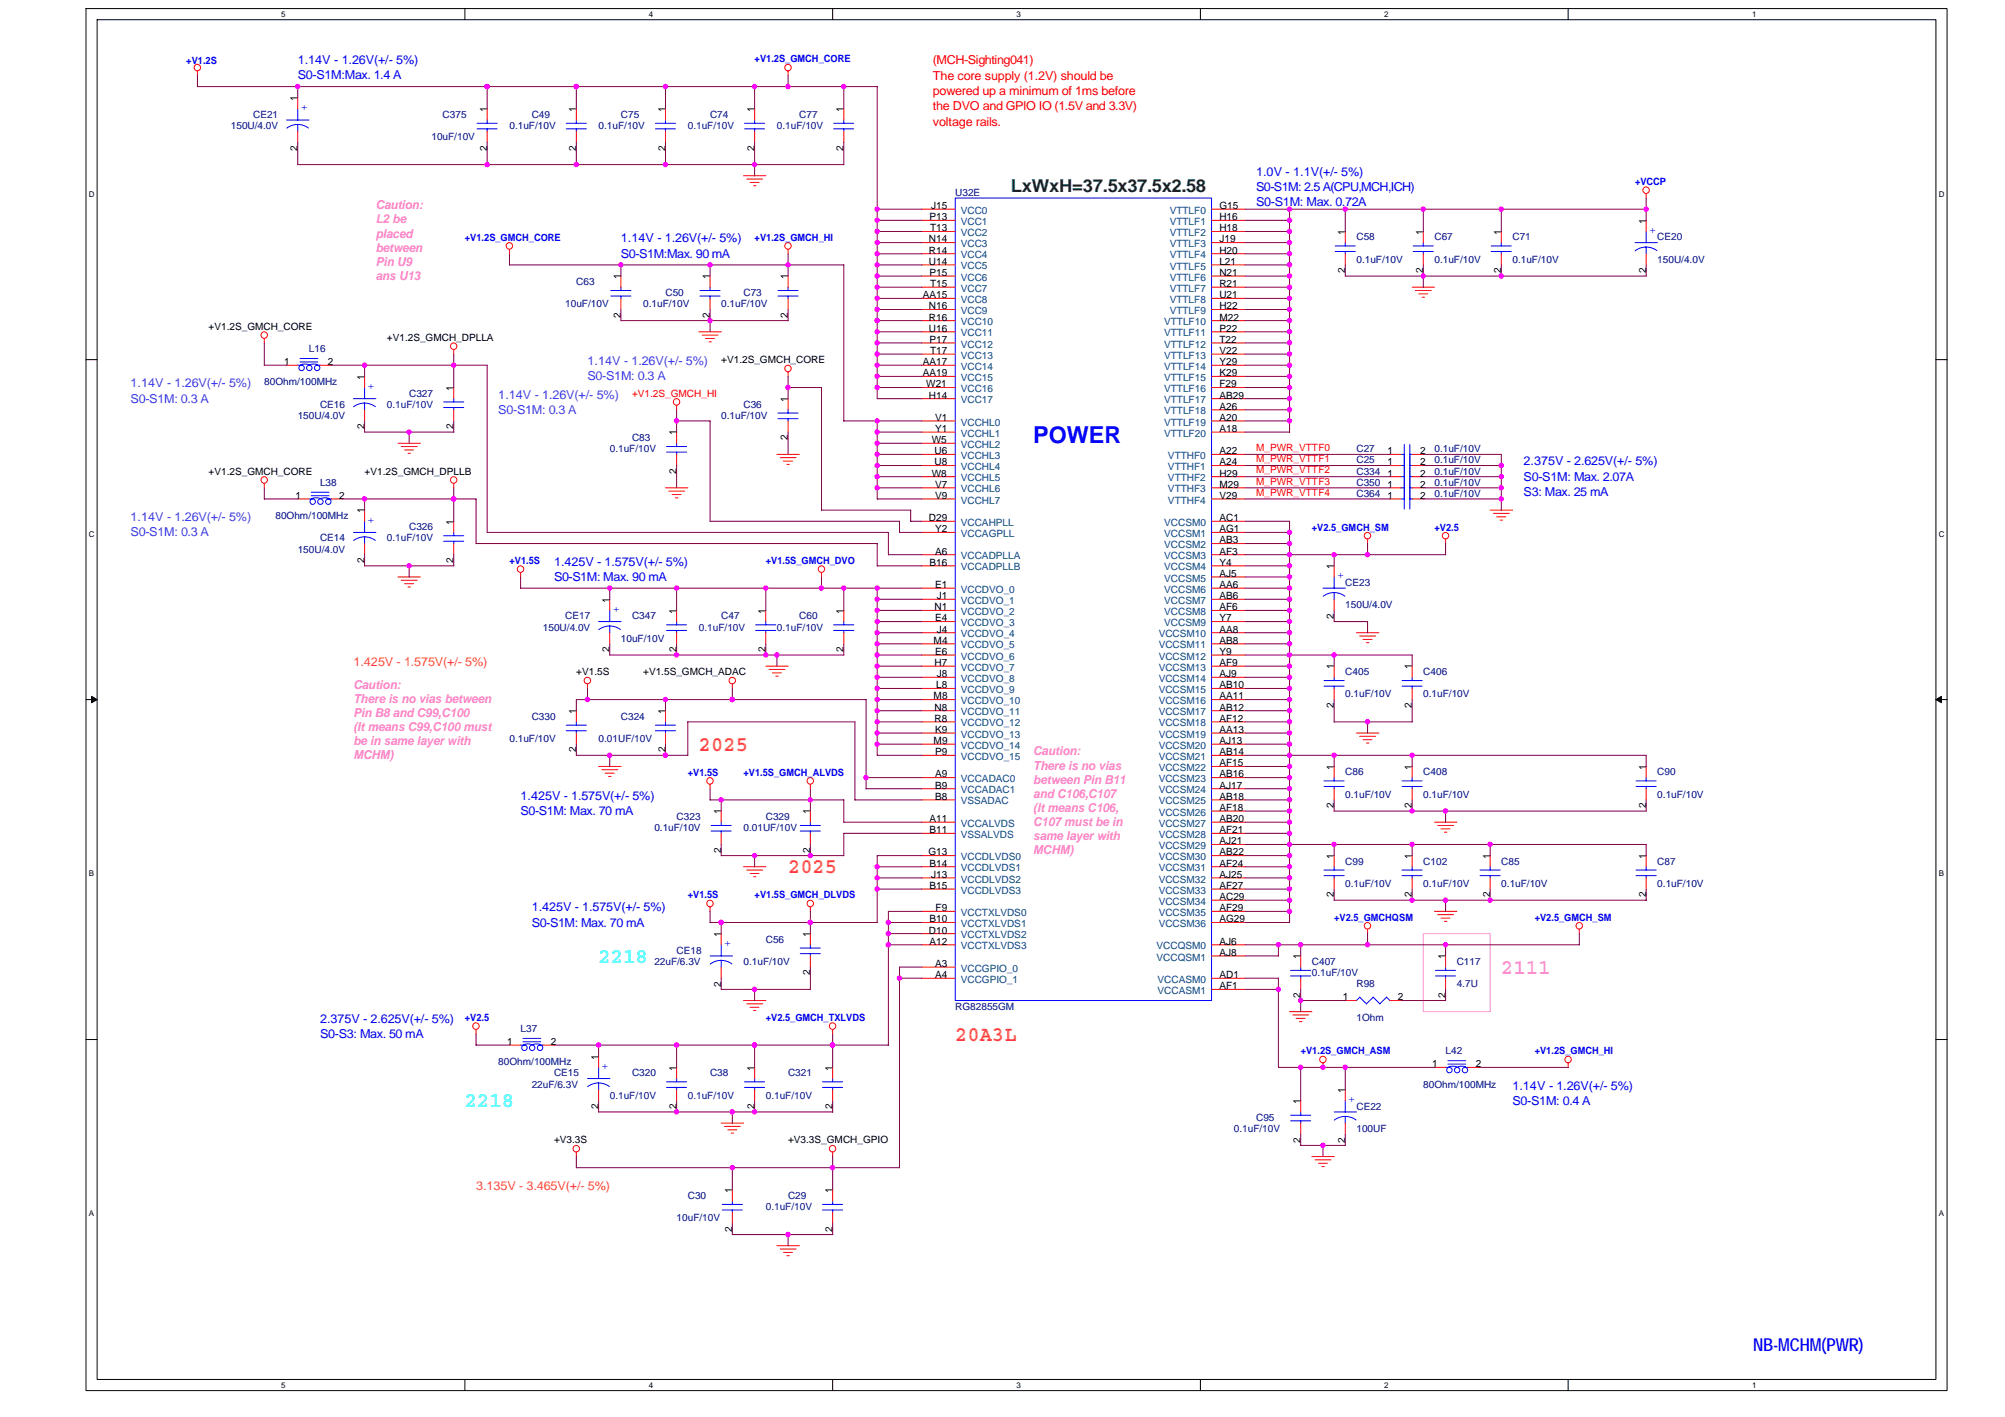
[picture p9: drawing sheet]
<svg xmlns="http://www.w3.org/2000/svg" width="297mm" height="210mm" viewBox="0 0 297 210" stroke-linecap="round" stroke-linejoin="round" font-family="sans-serif">
<defs><g id="words">
<text font-size="3.5" fill="#00f" x="153.1" y="65.6">POWER</text>
<g font-size="3.1" fill="#ff8000">
<text x="103.5" y="111.2">2025</text>
<text x="116.8" y="129.4">2025</text>
<text x="141.5" y="154.1">20A3L</text>
</g>
<g font-size="3.1" fill="#0ff">
<text x="88.7" y="142.6">2218</text>
<text x="68.9" y="164">2218</text>
</g>
<text font-size="3.1" fill="#ff80ff" x="222.4" y="144.2">2111</text>
<text font-size="2.6" fill="#008000" x="149.8" y="28.5">LxWxH=37.5x37.5x2.58</text>
<text font-size="2.6" fill="#00f" x="259.7" y="200.2">NB-MCHM(PWR)</text>
<g font-size="1.8" fill="#00f">
<text x="44.1" y="9.5">1.14V - 1.26V(+/- 5%)</text>
<text x="44.1" y="11.8">S0-S1M:Max. 1.4 A</text>
<text x="186.1" y="26">1.0V - 1.1V(+/- 5%)</text>
<text x="186.1" y="28.3">S0-S1M: 2.5 A(CPU,MCH,ICH)</text>
<text x="92" y="35.9">1.14V - 1.26V(+/- 5%)</text>
<text x="186.1" y="30.6">S0-S1M: Max. 0.72A</text>
<text x="92" y="38.2">S0-S1M:Max. 90 mA</text>
<text x="225.7" y="68.9">2.375V - 2.625V(+/- 5%)</text>
<text x="225.7" y="71.2">S0-S1M: Max. 2.07A</text>
<text x="225.7" y="73.5">S3: Max. 25 mA</text>
<text x="82.1" y="83.8">1.425V - 1.575V(+/- 5%)</text>
<text x="82.1" y="86.1">S0-S1M: Max. 90 mA</text>
<text x="77.1" y="118.5">1.425V - 1.575V(+/- 5%)</text>
<text x="77.1" y="120.7">S0-S1M: Max. 70 mA</text>
<text x="78.8" y="137.2">S0-S1M: Max. 70 mA</text>
<text x="78.8" y="135">1.425V - 1.575V(+/- 5%)</text>
<text x="47.4" y="151.5">2.375V - 2.625V(+/- 5%)</text>
<text x="47.4" y="153.8">S0-S3: Max. 50 mA</text>
<text x="224.1" y="161.4">1.14V - 1.26V(+/- 5%)</text>
<text x="224.1" y="163.7">S0-S1M: 0.4 A</text>
</g>
<g font-size="1.8" fill="#f00">
<text x="138.2" y="9.5">(MCH-Sighting041)</text>
<text x="138.2" y="11.8">The core supply (1.2V) should be</text>
<text x="138.2" y="14.1">powered up a minimum of 1ms before</text>
<text x="138.2" y="16.4">the DVO and GPIO IO (1.5V and 3.3V)</text>
<text x="138.2" y="18.6">voltage rails.</text>
</g>
<g font-size="1.8" fill="#ff80c0">
<text x="55.7" y="31">Caution:</text>
<text x="55.7" y="33.1">L2 be</text>
<text x="55.7" y="35.2">placed</text>
<text x="55.7" y="37.3">between</text>
<text x="55.7" y="39.4">Pin U9</text>
<text x="55.7" y="41.5">ans U13</text>
<text x="52.4" y="102">Caution:</text>
<text x="52.4" y="104.1">There is no vias between</text>
<text x="52.4" y="106.2">Pin B8 and C99,C100</text>
<text x="52.4" y="108.3">(It means C99,C100 must</text>
<text x="52.4" y="110.4">be in same layer with</text>
<text x="52.4" y="112.5">MCHM)</text>
<text x="153.1" y="111.9">Caution:</text>
<text x="153.1" y="114">There is no vias</text>
<text x="153.1" y="116.1">between Pin B11</text>
<text x="153.1" y="118.2">and C106,C107</text>
<text x="153.1" y="120.3">(It means C106,</text>
<text x="153.1" y="122.4">C107 must be in</text>
<text x="153.1" y="124.5">same layer with</text>
<text x="153.1" y="126.6">MCHM)</text>
</g>
<g font-size="1.8" fill="#8000ff">
<text x="19.3" y="57.4">1.14V - 1.26V(+/- 5%)</text>
<text x="19.3" y="59.6">S0-S1M: 0.3 A</text>
<text x="73.8" y="59">1.14V - 1.26V(+/- 5%)</text>
<text x="87" y="54.1">1.14V - 1.26V(+/- 5%)</text>
<text x="87" y="56.3">S0-S1M: 0.3 A</text>
<text x="73.8" y="61.3">S0-S1M: 0.3 A</text>
<text x="19.3" y="77.2">1.14V - 1.26V(+/- 5%)</text>
<text x="19.3" y="79.5">S0-S1M: 0.3 A</text>
</g>
<g font-size="1.8" fill="#ff8000">
<text x="52.4" y="98.7">1.425V - 1.575V(+/- 5%)</text>
<text x="70.5" y="176.3">3.135V - 3.465V(+/- 5%)</text>
</g>
<g font-size="1.5" fill="#00f">
<text x="27.6" y="9.4">+V1.2S</text>
<text x="111.8" y="9.2">+V1.2S_GMCH_CORE</text>
<text x="44.6" y="16.3">+</text>
<text x="242.2" y="27.4">+VCCP</text>
<text x="68.9" y="35.7">+V1.2S_GMCH_CORE</text>
<text x="111.8" y="35.7">+V1.2S_GMCH_HI</text>
<text x="244.4" y="34.5">+</text>
<text x="54.5" y="57.6">+</text>
<text x="54.5" y="77.4">+</text>
<text x="75.5" y="83.5">+V1.5S</text>
<text x="113.4" y="83.5">+V1.5S_GMCH_DVO</text>
<text x="194.3" y="78.6">+V2.5_GMCH_SM</text>
<text x="212.5" y="78.6">+V2.5</text>
<text x="198.1" y="85.7">+</text>
<text x="90.8" y="90.6">+</text>
<text x="101.9" y="114.9">+V1.5S</text>
<text x="110.1" y="114.9">+V1.5S_GMCH_ALVDS</text>
<text x="101.9" y="133.1">+V1.5S</text>
<text x="111.8" y="133.1">+V1.5S_GMCH_DLVDS</text>
<text x="197.7" y="136.4">+V2.5_GMCHQSM</text>
<text x="227.4" y="136.4">+V2.5_GMCH_SM</text>
<text x="107.3" y="140.2">+</text>
<text x="68.9" y="151.2">+V2.5</text>
<text x="113.4" y="151.2">+V2.5_GMCH_TXLVDS</text>
<text x="89.2" y="158.3">+</text>
<text x="192.7" y="156.2">+V1.2S_GMCH_ASM</text>
<text x="227.4" y="156.2">+V1.2S_GMCH_HI</text>
<text x="199.8" y="163.3">+</text>
</g>
<g font-size="1.5" fill="#000080">
<text x="37.5" y="17.5">CE21</text>
<text x="65.6" y="17.5">C375</text>
<text x="78.8" y="17.5">C49</text>
<text x="92" y="17.5">C75</text>
<text x="105.2" y="17.5">C74</text>
<text x="118.4" y="17.5">C77</text>
<text x="34.2" y="19.1">150U/4.0V</text>
<text x="63.9" y="20.8">10uF/10V</text>
<text x="75.5" y="19.1">0.1uF/10V</text>
<text x="88.7" y="19.1">0.1uF/10V</text>
<text x="101.9" y="19.1">0.1uF/10V</text>
<text x="115.1" y="19.1">0.1uF/10V</text>
<text x="141.5" y="29">U32E</text>
<text x="201" y="35.6">C58</text>
<text x="212.5" y="35.6">C67</text>
<text x="224.1" y="35.6">C71</text>
<text x="245.5" y="35.6">CE20</text>
<text x="201" y="38.9">0.1uF/10V</text>
<text x="212.5" y="38.9">0.1uF/10V</text>
<text x="224.1" y="38.9">0.1uF/10V</text>
<text x="245.5" y="38.9">150U/4.0V</text>
<text x="83.7" y="45.5">10uF/10V</text>
<text x="85.4" y="42.2">C63</text>
<text x="95.3" y="45.5">0.1uF/10V</text>
<text x="98.6" y="43.9">C50</text>
<text x="106.8" y="45.5">0.1uF/10V</text>
<text x="110.1" y="43.9">C73</text>
<text x="45.8" y="52.1">L16</text>
<text x="39.2" y="57.1">80Ohm/100MHz</text>
<text x="60.6" y="58.7">C327</text>
<text x="44.1" y="62">150U/4.0V</text>
<text x="47.4" y="60.4">CE16</text>
<text x="57.3" y="60.4">0.1uF/10V</text>
<text x="93.6" y="65.3">C83</text>
<text x="106.8" y="62">0.1uF/10V</text>
<text x="110.1" y="60.4">C36</text>
<text x="47.4" y="71.9">L38</text>
<text x="90.3" y="67">0.1uF/10V</text>
<text x="201" y="70.3">C334</text>
<text x="201" y="67">C27</text>
<text x="201" y="71.9">C350</text>
<text x="201" y="68.6">C25</text>
<text x="212.5" y="70.3">0.1uF/10V</text>
<text x="212.5" y="71.9">0.1uF/10V</text>
<text x="212.5" y="67">0.1uF/10V</text>
<text x="212.5" y="68.6">0.1uF/10V</text>
<text x="40.8" y="76.9">80Ohm/100MHz</text>
<text x="201" y="73.6">C364</text>
<text x="212.5" y="73.6">0.1uF/10V</text>
<text x="44.1" y="81.9">150U/4.0V</text>
<text x="47.4" y="80.2">CE14</text>
<text x="57.3" y="80.2">0.1uF/10V</text>
<text x="60.6" y="78.5">C326</text>
<text x="199.3" y="86.8">CE23</text>
<text x="80.4" y="93.4">150U/4.0V</text>
<text x="83.7" y="91.8">CE17</text>
<text x="92" y="95.1">10uF/10V</text>
<text x="93.6" y="91.8">C347</text>
<text x="103.5" y="93.4">0.1uF/10V</text>
<text x="106.8" y="91.8">C47</text>
<text x="115.1" y="93.4">0.1uF/10V</text>
<text x="118.4" y="91.8">C60</text>
<text x="199.3" y="90.1">150U/4.0V</text>
<text x="199.3" y="100">C405</text>
<text x="210.9" y="100">C406</text>
<text x="78.8" y="106.6">C330</text>
<text x="92" y="106.6">C324</text>
<text x="199.3" y="103.3">0.1uF/10V</text>
<text x="210.9" y="103.3">0.1uF/10V</text>
<text x="75.5" y="109.9">0.1uF/10V</text>
<text x="88.7" y="109.9">0.01UF/10V</text>
<text x="199.3" y="114.9">C86</text>
<text x="199.3" y="118.2">0.1uF/10V</text>
<text x="210.9" y="114.9">C408</text>
<text x="210.9" y="118.2">0.1uF/10V</text>
<text x="245.5" y="114.9">C90</text>
<text x="245.5" y="118.2">0.1uF/10V</text>
<text x="96.9" y="123.1">0.1uF/10V</text>
<text x="100.2" y="121.5">C323</text>
<text x="110.1" y="123.1">0.01UF/10V</text>
<text x="113.4" y="121.5">C329</text>
<text x="199.3" y="128.1">C99</text>
<text x="199.3" y="131.4">0.1uF/10V</text>
<text x="210.9" y="128.1">C102</text>
<text x="210.9" y="131.4">0.1uF/10V</text>
<text x="222.4" y="128.1">C85</text>
<text x="222.4" y="131.4">0.1uF/10V</text>
<text x="245.5" y="128.1">C87</text>
<text x="245.5" y="131.4">0.1uF/10V</text>
<text x="96.9" y="142.9">22uF/6.3V</text>
<text x="100.2" y="141.3">CE18</text>
<text x="110.1" y="142.9">0.1uF/10V</text>
<text x="113.4" y="139.6">C56</text>
<text x="194.3" y="142.9">C407</text>
<text x="215.8" y="142.9">C117</text>
<text x="141.5" y="149.5">RG82855GM</text>
<text x="194.3" y="144.6">0.1uF/10V</text>
<text x="201" y="146.2">R98</text>
<text x="215.8" y="146.2">4.7U</text>
<text x="77.1" y="152.8">L37</text>
<text x="201" y="151.2">1Ohm</text>
<text x="73.8" y="157.8">80Ohm/100MHz</text>
<text x="78.8" y="161.1">22uF/6.3V</text>
<text x="82.1" y="159.4">CE15</text>
<text x="93.6" y="159.4">C320</text>
<text x="105.2" y="159.4">C38</text>
<text x="116.8" y="159.4">C321</text>
<text x="210.9" y="161.1">80Ohm/100MHz</text>
<text x="214.2" y="156.1">L42</text>
<text x="90.3" y="162.8">0.1uF/10V</text>
<text x="101.9" y="162.8">0.1uF/10V</text>
<text x="113.4" y="162.8">0.1uF/10V</text>
<text x="182.8" y="167.7">0.1uF/10V</text>
<text x="186.1" y="166.1">C95</text>
<text x="201" y="164.4">CE22</text>
<text x="201" y="167.7">100UF</text>
<text x="101.9" y="177.6">C30</text>
<text x="113.4" y="179.3">0.1uF/10V</text>
<text x="116.8" y="177.6">C29</text>
<text x="100.2" y="180.9">10uF/10V</text>
</g>
<g font-size="1.5">
<text x="44.1" y="15" transform="rotate(-90 44.1 15)">1</text>
<text x="72.2" y="16.6" transform="rotate(-90 72.2 16.6)">1</text>
<text x="85.4" y="16.6" transform="rotate(-90 85.4 16.6)">1</text>
<text x="98.6" y="16.6" transform="rotate(-90 98.6 16.6)">1</text>
<text x="111.8" y="16.6" transform="rotate(-90 111.8 16.6)">1</text>
<text x="125" y="16.6" transform="rotate(-90 125 16.6)">1</text>
<text x="44.1" y="22.3" transform="rotate(-90 44.1 22.3)">2</text>
<text x="72.2" y="22.3" transform="rotate(-90 72.2 22.3)">2</text>
<text x="85.4" y="22.3" transform="rotate(-90 85.4 22.3)">2</text>
<text x="98.6" y="22.3" transform="rotate(-90 98.6 22.3)">2</text>
<text x="111.8" y="22.3" transform="rotate(-90 111.8 22.3)">2</text>
<text x="125" y="22.3" transform="rotate(-90 125 22.3)">2</text>
<text x="137.6" y="35.9">N14</text>
<text x="137.7" y="32.6">P13</text>
<text x="137.8" y="34.3">T13</text>
<text x="138" y="31">J15</text>
<text x="180.7" y="31">G15</text>
<text x="180.7" y="32.6">H16</text>
<text x="180.7" y="34.3">H18</text>
<text x="180.7" y="35.9">J19</text>
<text x="199.3" y="34.8" transform="rotate(-90 199.3 34.8)">1</text>
<text x="210.8" y="34.8" transform="rotate(-90 210.8 34.8)">1</text>
<text x="222.4" y="34.8" transform="rotate(-90 222.4 34.8)">1</text>
<text x="243.9" y="33.1" transform="rotate(-90 243.9 33.1)">1</text>
<text x="92" y="41.4" transform="rotate(-90 92 41.4)">1</text>
<text x="105.2" y="41.4" transform="rotate(-90 105.2 41.4)">1</text>
<text x="116.7" y="41.4" transform="rotate(-90 116.7 41.4)">1</text>
<text x="137.6" y="37.6">R14</text>
<text x="137.6" y="39.2">U14</text>
<text x="137.7" y="40.9">P15</text>
<text x="180.7" y="37.6">H20</text>
<text x="180.7" y="39.2">L21</text>
<text x="180.7" y="40.9">N21</text>
<text x="199.3" y="40.5" transform="rotate(-90 199.3 40.5)">2</text>
<text x="210.8" y="40.5" transform="rotate(-90 210.8 40.5)">2</text>
<text x="222.4" y="40.5" transform="rotate(-90 222.4 40.5)">2</text>
<text x="243.9" y="40.5" transform="rotate(-90 243.9 40.5)">2</text>
<text x="92" y="47.1" transform="rotate(-90 92 47.1)">2</text>
<text x="105.2" y="47.1" transform="rotate(-90 105.2 47.1)">2</text>
<text x="116.7" y="47.1" transform="rotate(-90 116.7 47.1)">2</text>
<text x="136.7" y="44.2">AA15</text>
<text x="137.6" y="45.8">N16</text>
<text x="137.6" y="47.5">R16</text>
<text x="137.8" y="42.5">T15</text>
<text x="180.7" y="42.5">R21</text>
<text x="180.7" y="44.2">U21</text>
<text x="180.7" y="45.8">H22</text>
<text x="180.7" y="47.5">M22</text>
<text x="30.9" y="48.8">+V1.2S_GMCH_CORE</text>
<text x="57.3" y="50.5">+V1.2S_GMCH_DPLLA</text>
<text x="106.8" y="53.8">+V1.2S_GMCH_CORE</text>
<text x="137.6" y="49.1">U16</text>
<text x="137.7" y="50.8">P17</text>
<text x="137.8" y="52.4">T17</text>
<text x="180.7" y="49.1">P22</text>
<text x="180.7" y="50.8">T22</text>
<text x="180.7" y="52.4">V22</text>
<text x="42.1" y="54.1">1</text>
<text x="48.6" y="54.1">2</text>
<text x="54" y="56.2" transform="rotate(-90 54 56.2)">1</text>
<text x="67.2" y="57.9" transform="rotate(-90 67.2 57.9)">1</text>
<text x="116.7" y="59.5" transform="rotate(-90 116.7 59.5)">1</text>
<text x="136.7" y="54.1">AA17</text>
<text x="136.7" y="55.7">AA19</text>
<text x="137.2" y="57.4">W21</text>
<text x="137.6" y="59">H14</text>
<text x="180.7" y="54.1">Y29</text>
<text x="180.7" y="55.7">K29</text>
<text x="180.7" y="57.4">F29</text>
<text x="180.7" y="59">AB29</text>
<text x="54" y="63.6" transform="rotate(-90 54 63.6)">2</text>
<text x="67.2" y="63.6" transform="rotate(-90 67.2 63.6)">2</text>
<text x="100.2" y="64.5" transform="rotate(-90 100.2 64.5)">1</text>
<text x="116.7" y="65.2" transform="rotate(-90 116.7 65.2)">2</text>
<text x="138" y="65.6">W5</text>
<text x="138.5" y="62.3">V1</text>
<text x="138.5" y="64">Y1</text>
<text x="180.7" y="60.7">A26</text>
<text x="180.7" y="62.3">A20</text>
<text x="180.7" y="64">A18</text>
<text x="30.9" y="70.3">+V1.2S_GMCH_CORE</text>
<text x="54" y="70.3">+V1.2S_GMCH_DPLLB</text>
<text x="100.2" y="70.2" transform="rotate(-90 100.2 70.2)">2</text>
<text x="138" y="70.6">W8</text>
<text x="138.4" y="67.3">U6</text>
<text x="138.4" y="68.9">U8</text>
<text x="180.7" y="67.3">A22</text>
<text x="180.7" y="68.9">A24</text>
<text x="180.7" y="70.6">H29</text>
<text x="205.6" y="70.6">1</text>
<text x="205.6" y="67.3">1</text>
<text x="205.6" y="68.9">1</text>
<text x="210.4" y="70.6">2</text>
<text x="210.4" y="67.3">2</text>
<text x="210.4" y="68.9">2</text>
<text x="43.8" y="73.9">1</text>
<text x="50.2" y="73.9">2</text>
<text x="54" y="76.1" transform="rotate(-90 54 76.1)">1</text>
<text x="67.2" y="77.7" transform="rotate(-90 67.2 77.7)">1</text>
<text x="137.6" y="77.2">D29</text>
<text x="138.5" y="72.2">V7</text>
<text x="138.5" y="73.9">V9</text>
<text x="180.7" y="72.2">M29</text>
<text x="180.7" y="73.9">V29</text>
<text x="180.7" y="77.2">AC1</text>
<text x="205.6" y="73.9">1</text>
<text x="205.6" y="72.2">1</text>
<text x="210.4" y="73.9">2</text>
<text x="210.4" y="72.2">2</text>
<text x="54" y="83.4" transform="rotate(-90 54 83.4)">2</text>
<text x="67.2" y="83.4" transform="rotate(-90 67.2 83.4)">2</text>
<text x="137.7" y="83.8">B16</text>
<text x="138.5" y="78.8">Y2</text>
<text x="138.5" y="82.1">A6</text>
<text x="180.7" y="78.8">AG1</text>
<text x="180.7" y="80.5">AB3</text>
<text x="180.7" y="82.1">AF3</text>
<text x="180.7" y="83.8">Y4</text>
<text x="90.3" y="89.3" transform="rotate(-90 90.3 89.3)">1</text>
<text x="138.5" y="87.1">E1</text>
<text x="138.8" y="88.8">J1</text>
<text x="180.7" y="85.4">AJ5</text>
<text x="180.7" y="87.1">AA6</text>
<text x="180.7" y="88.8">AB6</text>
<text x="197.6" y="84.3" transform="rotate(-90 197.6 84.3)">1</text>
<text x="100.2" y="90.9" transform="rotate(-90 100.2 90.9)">1</text>
<text x="113.4" y="90.9" transform="rotate(-90 113.4 90.9)">1</text>
<text x="125" y="90.9" transform="rotate(-90 125 90.9)">1</text>
<text x="138.3" y="95.4">M4</text>
<text x="138.4" y="90.4">N1</text>
<text x="138.5" y="92.1">E4</text>
<text x="138.8" y="93.7">J4</text>
<text x="180.7" y="90.4">AF6</text>
<text x="180.7" y="92.1">Y7</text>
<text x="180.7" y="93.7">AA8</text>
<text x="180.7" y="95.4">AB8</text>
<text x="197.6" y="91.7" transform="rotate(-90 197.6 91.7)">2</text>
<text x="85.4" y="100">+V1.5S</text>
<text x="90.3" y="96.6" transform="rotate(-90 90.3 96.6)">2</text>
<text x="95.3" y="100">+V1.5S_GMCH_ADAC</text>
<text x="100.2" y="96.6" transform="rotate(-90 100.2 96.6)">2</text>
<text x="113.4" y="96.6" transform="rotate(-90 113.4 96.6)">2</text>
<text x="125" y="96.6" transform="rotate(-90 125 96.6)">2</text>
<text x="138.4" y="98.7">H7</text>
<text x="138.5" y="97">E6</text>
<text x="138.7" y="102">L8</text>
<text x="138.8" y="100.3">J8</text>
<text x="180.7" y="97">Y9</text>
<text x="180.7" y="98.7">AF9</text>
<text x="180.7" y="100.3">AJ9</text>
<text x="180.7" y="102">AB10</text>
<text x="197.6" y="99.2" transform="rotate(-90 197.6 99.2)">1</text>
<text x="209.2" y="99.2" transform="rotate(-90 209.2 99.2)">1</text>
<text x="85.4" y="105.8" transform="rotate(-90 85.4 105.8)">1</text>
<text x="98.6" y="105.8" transform="rotate(-90 98.6 105.8)">1</text>
<text x="138.3" y="103.6">M8</text>
<text x="138.4" y="105.3">N8</text>
<text x="138.4" y="106.9">R8</text>
<text x="180.7" y="103.6">AA11</text>
<text x="180.7" y="105.3">AB12</text>
<text x="180.7" y="106.9">AF12</text>
<text x="197.6" y="104.9" transform="rotate(-90 197.6 104.9)">2</text>
<text x="209.2" y="104.9" transform="rotate(-90 209.2 104.9)">2</text>
<text x="85.4" y="111.5" transform="rotate(-90 85.4 111.5)">2</text>
<text x="98.6" y="111.5" transform="rotate(-90 98.6 111.5)">2</text>
<text x="138.3" y="110.2">M9</text>
<text x="138.5" y="108.6">K9</text>
<text x="138.5" y="111.9">P9</text>
<text x="180.7" y="108.6">AA13</text>
<text x="180.7" y="110.2">AJ13</text>
<text x="180.7" y="111.9">AB14</text>
<text x="180.7" y="113.5">AF15</text>
<text x="138.5" y="115.2">A9</text>
<text x="138.5" y="116.8">B9</text>
<text x="138.5" y="118.5">B8</text>
<text x="180.7" y="115.2">AB16</text>
<text x="180.7" y="116.8">AJ17</text>
<text x="180.7" y="118.5">AB18</text>
<text x="197.6" y="119.7" transform="rotate(-90 197.6 119.7)">2</text>
<text x="197.6" y="114" transform="rotate(-90 197.6 114)">1</text>
<text x="209.2" y="119.7" transform="rotate(-90 209.2 119.7)">2</text>
<text x="209.2" y="114" transform="rotate(-90 209.2 114)">1</text>
<text x="243.9" y="119.7" transform="rotate(-90 243.9 119.7)">2</text>
<text x="243.9" y="114" transform="rotate(-90 243.9 114)">1</text>
<text x="106.8" y="120.6" transform="rotate(-90 106.8 120.6)">1</text>
<text x="120" y="120.6" transform="rotate(-90 120 120.6)">1</text>
<text x="137.7" y="121.8">A11</text>
<text x="137.7" y="123.4">B11</text>
<text x="180.7" y="120.1">AF18</text>
<text x="180.7" y="121.8">AB20</text>
<text x="180.7" y="123.4">AF21</text>
<text x="180.7" y="125.1">AJ21</text>
<text x="106.8" y="126.3" transform="rotate(-90 106.8 126.3)">2</text>
<text x="120" y="126.3" transform="rotate(-90 120 126.3)">2</text>
<text x="137.6" y="126.7">G13</text>
<text x="137.7" y="128.4">B14</text>
<text x="137.7" y="131.7">B15</text>
<text x="138" y="130">J13</text>
<text x="180.7" y="126.7">AB22</text>
<text x="180.7" y="128.4">AF24</text>
<text x="180.7" y="130">AJ25</text>
<text x="180.7" y="131.7">AF27</text>
<text x="197.6" y="127.2" transform="rotate(-90 197.6 127.2)">1</text>
<text x="209.2" y="127.2" transform="rotate(-90 209.2 127.2)">1</text>
<text x="220.7" y="127.2" transform="rotate(-90 220.7 127.2)">1</text>
<text x="243.9" y="127.2" transform="rotate(-90 243.9 127.2)">1</text>
<text x="137.7" y="136.6">B10</text>
<text x="138.6" y="135">F9</text>
<text x="180.7" y="133.3">AC29</text>
<text x="180.7" y="135">AF29</text>
<text x="180.7" y="136.6">AG29</text>
<text x="197.6" y="132.9" transform="rotate(-90 197.6 132.9)">2</text>
<text x="209.2" y="132.9" transform="rotate(-90 209.2 132.9)">2</text>
<text x="220.7" y="132.9" transform="rotate(-90 220.7 132.9)">2</text>
<text x="243.9" y="132.9" transform="rotate(-90 243.9 132.9)">2</text>
<text x="106.8" y="138.8" transform="rotate(-90 106.8 138.8)">1</text>
<text x="120" y="138.8" transform="rotate(-90 120 138.8)">1</text>
<text x="137.6" y="138.3">D10</text>
<text x="137.7" y="139.9">A12</text>
<text x="138.5" y="143.2">A3</text>
<text x="180.7" y="139.9">AJ6</text>
<text x="180.7" y="141.6">AJ8</text>
<text x="192.7" y="142.1" transform="rotate(-90 192.7 142.1)">1</text>
<text x="214.1" y="142.1" transform="rotate(-90 214.1 142.1)">1</text>
<text x="106.8" y="146.1" transform="rotate(-90 106.8 146.1)">2</text>
<text x="120" y="144.5" transform="rotate(-90 120 144.5)">2</text>
<text x="138.5" y="144.9">A4</text>
<text x="180.7" y="144.9">AD1</text>
<text x="180.7" y="146.5">AF1</text>
<text x="192.7" y="147.8" transform="rotate(-90 192.7 147.8)">2</text>
<text x="199" y="148.2">1</text>
<text x="207.1" y="148.2">2</text>
<text x="214.1" y="147.8" transform="rotate(-90 214.1 147.8)">2</text>
<text x="75.1" y="154.8">1</text>
<text x="81.6" y="154.8">2</text>
<text x="88.7" y="157" transform="rotate(-90 88.7 157)">1</text>
<text x="100.2" y="158.6" transform="rotate(-90 100.2 158.6)">1</text>
<text x="111.8" y="158.6" transform="rotate(-90 111.8 158.6)">1</text>
<text x="123.3" y="158.6" transform="rotate(-90 123.3 158.6)">1</text>
<text x="199.3" y="161.9" transform="rotate(-90 199.3 161.9)">1</text>
<text x="212.2" y="158.1">1</text>
<text x="218.6" y="158.1">2</text>
<text x="88.7" y="164.3" transform="rotate(-90 88.7 164.3)">2</text>
<text x="100.2" y="164.3" transform="rotate(-90 100.2 164.3)">2</text>
<text x="111.8" y="164.3" transform="rotate(-90 111.8 164.3)">2</text>
<text x="123.3" y="164.3" transform="rotate(-90 123.3 164.3)">2</text>
<text x="192.7" y="163.6" transform="rotate(-90 192.7 163.6)">1</text>
<text x="82.1" y="169.4">+V3.3S</text>
<text x="116.8" y="169.4">+V3.3S_GMCH_GPIO</text>
<text x="192.7" y="169.2" transform="rotate(-90 192.7 169.2)">2</text>
<text x="199.3" y="169.2" transform="rotate(-90 199.3 169.2)">2</text>
<text x="108.5" y="176.8" transform="rotate(-90 108.5 176.8)">1</text>
<text x="123.3" y="176.8" transform="rotate(-90 123.3 176.8)">1</text>
<text x="108.5" y="182.5" transform="rotate(-90 108.5 182.5)">2</text>
<text x="123.3" y="182.5" transform="rotate(-90 123.3 182.5)">2</text>
</g>
<g font-size="1.5" fill="#004080">
<text x="142.3" y="31.7">VCC0</text>
<text x="142.3" y="33.3">VCC1</text>
<text x="142.3" y="35">VCC2</text>
<text x="173.3" y="31.7">VTTLF0</text>
<text x="173.3" y="33.3">VTTLF1</text>
<text x="173.3" y="35">VTTLF2</text>
<text x="142.3" y="36.6">VCC3</text>
<text x="142.3" y="38.3">VCC4</text>
<text x="142.3" y="39.9">VCC5</text>
<text x="142.3" y="41.6">VCC6</text>
<text x="173.3" y="36.6">VTTLF3</text>
<text x="173.3" y="38.3">VTTLF4</text>
<text x="173.3" y="39.9">VTTLF5</text>
<text x="173.3" y="41.6">VTTLF6</text>
<text x="142.3" y="43.2">VCC7</text>
<text x="142.3" y="44.9">VCC8</text>
<text x="142.3" y="46.5">VCC9</text>
<text x="173.3" y="43.2">VTTLF7</text>
<text x="173.3" y="44.9">VTTLF8</text>
<text x="173.3" y="46.5">VTTLF9</text>
<text x="142.3" y="48.2">VCC10</text>
<text x="142.3" y="49.8">VCC11</text>
<text x="142.3" y="51.5">VCC12</text>
<text x="142.3" y="53.1">VCC13</text>
<text x="172.5" y="48.2">VTTLF10</text>
<text x="172.5" y="49.8">VTTLF11</text>
<text x="172.5" y="51.5">VTTLF12</text>
<text x="172.5" y="53.1">VTTLF13</text>
<text x="142.3" y="54.8">VCC14</text>
<text x="142.3" y="56.4">VCC15</text>
<text x="142.3" y="58.1">VCC16</text>
<text x="142.3" y="59.7">VCC17</text>
<text x="172.5" y="54.8">VTTLF14</text>
<text x="172.5" y="56.4">VTTLF15</text>
<text x="172.5" y="58.1">VTTLF16</text>
<text x="172.5" y="59.7">VTTLF17</text>
<text x="142.3" y="63">VCCHL0</text>
<text x="142.3" y="64.7">VCCHL1</text>
<text x="172.5" y="61.4">VTTLF18</text>
<text x="172.5" y="63">VTTLF19</text>
<text x="172.5" y="64.7">VTTLF20</text>
<text x="142.3" y="66.3">VCCHL2</text>
<text x="142.3" y="68">VCCHL3</text>
<text x="142.3" y="69.6">VCCHL4</text>
<text x="142.3" y="71.3">VCCHL5</text>
<text x="173" y="68">VTTHF0</text>
<text x="173" y="69.6">VTTHF1</text>
<text x="173" y="71.3">VTTHF2</text>
<text x="142.3" y="72.9">VCCHL6</text>
<text x="142.3" y="74.6">VCCHL7</text>
<text x="142.3" y="77.9">VCCAHPLL</text>
<text x="172.5" y="77.9">VCCSM0</text>
<text x="173" y="72.9">VTTHF3</text>
<text x="173" y="74.6">VTTHF4</text>
<text x="142.3" y="79.5">VCCAGPLL</text>
<text x="142.3" y="82.8">VCCADPLLA</text>
<text x="172.5" y="79.5">VCCSM1</text>
<text x="172.5" y="81.2">VCCSM2</text>
<text x="172.5" y="82.8">VCCSM3</text>
<text x="142.3" y="84.5">VCCADPLLB</text>
<text x="142.3" y="87.8">VCCDVO_0</text>
<text x="142.3" y="89.5">VCCDVO_1</text>
<text x="172.5" y="84.5">VCCSM4</text>
<text x="172.5" y="86.2">VCCSM5</text>
<text x="172.5" y="87.8">VCCSM6</text>
<text x="172.5" y="89.5">VCCSM7</text>
<text x="142.3" y="91.1">VCCDVO_2</text>
<text x="142.3" y="92.8">VCCDVO_3</text>
<text x="142.3" y="94.4">VCCDVO_4</text>
<text x="171.7" y="94.4">VCCSM10</text>
<text x="172.5" y="91.1">VCCSM8</text>
<text x="172.5" y="92.8">VCCSM9</text>
<text x="142.3" y="96.1">VCCDVO_5</text>
<text x="142.3" y="97.7">VCCDVO_6</text>
<text x="142.3" y="99.4">VCCDVO_7</text>
<text x="142.3" y="101">VCCDVO_8</text>
<text x="171.7" y="96.1">VCCSM11</text>
<text x="171.7" y="97.7">VCCSM12</text>
<text x="171.7" y="99.4">VCCSM13</text>
<text x="171.7" y="101">VCCSM14</text>
<text x="142.3" y="102.7">VCCDVO_9</text>
<text x="142.3" y="104.3">VCCDVO_10</text>
<text x="142.3" y="106">VCCDVO_11</text>
<text x="142.3" y="107.6">VCCDVO_12</text>
<text x="171.7" y="102.7">VCCSM15</text>
<text x="171.7" y="104.3">VCCSM16</text>
<text x="171.7" y="106">VCCSM17</text>
<text x="171.7" y="107.6">VCCSM18</text>
<text x="142.3" y="109.3">VCCDVO_13</text>
<text x="142.3" y="110.9">VCCDVO_14</text>
<text x="142.3" y="112.6">VCCDVO_15</text>
<text x="171.7" y="109.3">VCCSM19</text>
<text x="171.7" y="110.9">VCCSM20</text>
<text x="171.7" y="112.6">VCCSM21</text>
<text x="142.3" y="115.9">VCCADAC0</text>
<text x="142.3" y="117.5">VCCADAC1</text>
<text x="142.3" y="119.2">VSSADAC</text>
<text x="171.7" y="114.2">VCCSM22</text>
<text x="171.7" y="115.9">VCCSM23</text>
<text x="171.7" y="117.5">VCCSM24</text>
<text x="171.7" y="119.2">VCCSM25</text>
<text x="142.3" y="122.5">VCCALVDS</text>
<text x="142.3" y="124.1">VSSALVDS</text>
<text x="171.7" y="120.8">VCCSM26</text>
<text x="171.7" y="122.5">VCCSM27</text>
<text x="171.7" y="124.1">VCCSM28</text>
<text x="171.7" y="125.8">VCCSM29</text>
<text x="142.3" y="127.4">VCCDLVDS0</text>
<text x="142.3" y="129.1">VCCDLVDS1</text>
<text x="142.3" y="130.7">VCCDLVDS2</text>
<text x="171.7" y="127.4">VCCSM30</text>
<text x="171.7" y="129.1">VCCSM31</text>
<text x="171.7" y="130.7">VCCSM32</text>
<text x="142.3" y="132.4">VCCDLVDS3</text>
<text x="142.3" y="135.7">VCCTXLVDS0</text>
<text x="142.3" y="137.3">VCCTXLVDS1</text>
<text x="171.7" y="132.4">VCCSM33</text>
<text x="171.7" y="134">VCCSM34</text>
<text x="171.7" y="135.7">VCCSM35</text>
<text x="171.7" y="137.3">VCCSM36</text>
<text x="142.3" y="139">VCCTXLVDS2</text>
<text x="142.3" y="140.6">VCCTXLVDS3</text>
<text x="142.3" y="143.9">VCCGPIO_0</text>
<text x="171.3" y="140.6">VCCQSM0</text>
<text x="171.3" y="142.3">VCCQSM1</text>
<text x="142.3" y="145.6">VCCGPIO_1</text>
<text x="171.5" y="145.6">VCCASM0</text>
<text x="171.5" y="147.2">VCCASM1</text>
</g>
<g font-size="1.5" fill="#f00">
<text x="93.6" y="58.7">+V1.2S_GMCH_HI</text>
<text x="186.1" y="68.5">M_PWR_VTTF1</text>
<text x="186.1" y="70.1">M_PWR_VTTF2</text>
<text x="186.1" y="71.8">M_PWR_VTTF3</text>
<text x="186.1" y="66.8">M_PWR_VTTF0</text>
<text x="186.1" y="73.4">M_PWR_VTTF4</text>
</g>
<g font-size="1.2">
<text x="41.6" y="2.5">5</text>
<text x="96.1" y="2.5">4</text>
<text x="150.6" y="2.5">3</text>
<text x="205.1" y="2.5">2</text>
<text x="259.6" y="2.5">1</text>
<text x="13.2" y="29.1">D</text>
<text x="287.2" y="29.1">D</text>
<text x="13.2" y="79.5">C</text>
<text x="287.2" y="79.5">C</text>
<text x="13.2" y="129.8">B</text>
<text x="287.2" y="129.8">B</text>
<text x="13.2" y="180.2">A</text>
<text x="287.2" y="180.2">A</text>
<text x="41.6" y="205.5">5</text>
<text x="96.1" y="205.5">4</text>
<text x="150.6" y="205.5">3</text>
<text x="205.1" y="205.5">2</text>
<text x="259.6" y="205.5">1</text>
</g>
</g></defs>
<path d="M12.7 1.3h275.8v204.7h-275.8zM14.4 2.9h272.4v201.4h-272.4z" fill="none" stroke="#000" stroke-width=".15"/>
<g fill="#fff">
<path d="M41.6 1.4h.7v1.3h-.7z"/>
<path d="M41.6 204.5h.7v1.3h-.7z"/>
</g>
<path d="M68.9 1.3v1.6M68.9 204.3v1.7" fill="none" stroke="#000" stroke-width=".15"/>
<g fill="#fff">
<path d="M96.1 1.4h.6v1.3h-.6z"/>
<path d="M96.1 204.5h.6v1.3h-.6z"/>
</g>
<path d="M123.4 1.3v1.6M123.4 204.3v1.7" fill="none" stroke="#000" stroke-width=".15"/>
<g fill="#fff">
<path d="M150.6 1.4h.6v1.3h-.6z"/>
<path d="M150.6 204.5h.6v1.3h-.6z"/>
</g>
<path d="M177.8 1.3v1.6M177.8 204.3v1.7" fill="none" stroke="#000" stroke-width=".15"/>
<g fill="#fff">
<path d="M205.1 1.4h.6v1.3h-.6z"/>
<path d="M205.1 204.5h.6v1.3h-.6z"/>
</g>
<path d="M232.3 1.3v1.6M232.3 204.3v1.7" fill="none" stroke="#000" stroke-width=".15"/>
<g fill="#fff">
<path d="M259.6 1.4h.6v1.3h-.6z"/>
<path d="M259.6 204.5h.6v1.3h-.6z"/>
<path d="M13.2 28.1h.8v1.3h-.8z"/>
<path d="M287.2 28.1h.9v1.3h-.9z"/>
<path d="M13.2 78.4h.8v1.3h-.8z"/>
<path d="M287.2 78.4h.9v1.3h-.9z"/>
</g>
<path d="M12.7 53.3h1.7M286.8 53.3h1.7" fill="none" stroke="#000" stroke-width=".15"/>
<g fill="#fff">
<path d="M13.2 128.8h.7v1.3h-.7z"/>
<path d="M287.2 128.8h.8v1.3h-.8z"/>
</g>
<path d="M12.7 103.6h1.7M286.8 103.6h1.7" fill="none" stroke="#000" stroke-width=".15"/>
<path d="M13.6 103.1l.8 .5-.8 .5zM286.8 103.6l.8-.5v1z" fill="#000" stroke="#000" stroke-width=".15"/>
<g fill="#fff">
<path d="M13.2 179.2h.7v1.2h-.7z"/>
<path d="M287.2 179.2h.8v1.2h-.8z"/>
</g>
<path d="M12.7 154h1.7M286.8 154h1.7" fill="none" stroke="#000" stroke-width=".15"/>
<path d="M210.9 138.3h9.9v11.6h-9.9z" fill="none" stroke="#ff80ff" stroke-width=".15"/>
<g fill="none" stroke="#f00" stroke-width=".15">
<path d="M29.2 10.5v.7M44.1 14.5v1.6M44.1 19.4v1.7M72.2 16.1v1.7M72.2 19.4v1.7M85.4 16.1v1.7M85.4 19.4v1.7M98.6 16.1v1.7M98.6 19.4v1.7M111.8 16.1v1.7M111.8 19.4v1.7M116.8 10.5v.7"/>
<path d="M125 16.1v1.7M125 19.4v1.7M75.5 36.9v.7M110.1 26h3.4M110.6 26.5h2.4M111.1 27h1.4M111.6 27.5h.4M116.8 36.9v.7M136.6 31h4.9M136.6 32.6h4.9M136.6 34.3h4.9M136.6 35.9h4.9"/>
<path d="M136.6 37.6h4.9M136.6 39.2h4.9M179.5 31h4.9M179.5 32.6h4.9M179.5 34.3h4.9M179.5 35.9h4.9M179.5 37.6h4.9M179.5 39.2h4.9M199.3 34.3v1.6M199.3 37.6v1.6M210.9 34.3v1.6M210.9 37.6v1.6"/>
<path d="M222.4 34.3v1.6M222.4 37.6v1.6M243.9 28.7v.7M243.9 32.6v1.7M243.9 37.6v1.6M39.2 50.1v.7M42.5 54.1h1.6M47.4 54.1h1.7M54 55.8v1.6M67.2 51.8v.7M67.2 57.4v1.7M92 40.9v1.6"/>
<path d="M92 44.2v1.6M103.5 49.1h3.4M104 49.6h2.4M104.5 50.1h1.4M105 50.6h.4M105.2 40.9v1.6M105.2 44.2v1.6M116.8 40.9v1.6M116.8 44.2v1.6M116.8 55.1v.7M116.8 59.1v1.6M136.6 42.5h4.9"/>
<path d="M136.6 49.1h4.9M136.6 40.9h4.9M136.6 44.2h4.9M136.6 45.8h4.9M136.6 47.5h4.9M136.6 50.8h4.9M136.6 52.5h4.9M136.6 54.1h4.9M136.6 55.8h4.9M136.6 57.4h4.9M136.6 59.1h4.9M179.5 42.5h4.9"/>
<path d="M179.5 49.1h4.9M179.5 40.9h4.9M179.5 44.2h4.9M179.5 45.8h4.9M179.5 47.5h4.9M179.5 50.8h4.9M179.5 52.5h4.9M179.5 54.1h4.9M179.5 55.8h4.9M179.5 57.4h4.9M179.5 59.1h4.9M209.2 42.5h3.3"/>
<path d="M209.7 43h2.3M210.2 43.5h1.3M210.7 44h.3M39.2 71.6v.7M44.1 73.9h1.7M49.1 73.9h1.6M54 60.7v1.7M54 75.6v1.6M59 65.7h3.3M59.5 66.1h2.3M59.9 66.7h1.4M60.4 67.1h.4"/>
<path d="M67.2 60.7v1.7M67.2 71.6v.7M67.2 77.2v1.7M98.6 72.3h3.3M99.1 72.7h2.3M99.6 73.3h1.3M100.1 73.7h.3M100.2 60v.7M100.2 64v1.7M100.2 67.3v1.7M115.1 67.3h3.3M115.6 67.8h2.3"/>
<path d="M116.1 68.3h1.3M116.6 68.8h.3M116.8 62.4v1.6M136.6 72.3h4.9M136.6 67.3h4.9M136.6 65.7h4.9M136.6 73.9h4.9M136.6 70.6h4.9M136.6 62.4h4.9M136.6 64h4.9M136.6 69h4.9M136.6 77.2h4.9"/>
<path d="M136.6 78.9h4.9M179.5 72.3h4.9M179.5 67.3h4.9M179.5 73.9h4.9M179.5 70.6h4.9M179.5 62.4h4.9M179.5 64h4.9M179.5 69h4.9M179.5 77.2h4.9M179.5 78.9h4.9M179.5 60.7h4.9M202.6 79.9v.6"/>
<path d="M205.9 72.3h1.7M205.9 67.3h1.7M205.9 73.9h1.7M205.9 70.6h1.7M205.9 69h1.7M209.2 72.3h1.7M209.2 67.3h1.7M209.2 73.9h1.7M209.2 70.6h1.7M209.2 69h1.7M214.2 79.9v.6M220.8 75.6h3.3"/>
<path d="M221.3 76.1h2.3M221.7 76.6h1.4M222.2 77h.4M54 80.5v1.7M59 85.5h3.3M59.5 86h2.3M59.9 86.5h1.4M60.4 87h.4M67.2 80.5v1.7M77.1 84.8v.7M90.3 88.8v1.6M90.3 93.7v1.7"/>
<path d="M100.2 90.4v1.7M100.2 93.7v1.7M113.5 98.7h3.3M113.5 90.4v1.7M113.5 93.7v1.7M113.9 99.2h2.4M114.4 99.7h1.4M121.7 84.8v.7M125 90.4v1.7M125 93.7v1.7M136.6 98.7h4.9M136.6 93.7h4.9"/>
<path d="M136.6 82.2h4.9M136.6 83.8h4.9M136.6 87.1h4.9M136.6 88.8h4.9M136.6 90.4h4.9M136.6 92.1h4.9M136.6 95.4h4.9M136.6 97h4.9M179.5 98.7h4.9M179.5 93.7h4.9M179.5 85.5h4.9M179.5 82.2h4.9"/>
<path d="M179.5 83.8h4.9M179.5 87.1h4.9M179.5 88.8h4.9M179.5 90.4h4.9M179.5 92.1h4.9M179.5 95.4h4.9M179.5 97h4.9M179.5 80.5h4.9M197.7 83.8v1.7M197.7 88.8v1.6M197.7 98.7v1.6M201 93.7h3.3"/>
<path d="M201.4 94.2h2.4M201.9 94.7h1.4M202.4 95.2h.4M209.2 98.7v1.6M85.4 105.3v1.6M85.4 108.6v1.6M87 101.3v.7M88.7 113.5h3.3M89.2 114h2.3M89.7 114.5h1.3M90.2 115h.3M98.6 105.3v1.6"/>
<path d="M98.6 108.6v1.6M105.2 116.2v.7M108.5 101.3v.7M114.9 100.2h.4M120.1 116.2v.7M136.6 108.6h4.9M136.6 100.3h4.9M136.6 102h4.9M136.6 103.6h4.9M136.6 105.3h4.9M136.6 106.9h4.9M136.6 110.2h4.9"/>
<path d="M136.6 111.9h4.9M136.6 115.2h4.9M136.6 116.8h4.9M136.6 118.5h4.9M179.5 113.5h4.9M179.5 108.6h4.9M179.5 100.3h4.9M179.5 102h4.9M179.5 103.6h4.9M179.5 105.3h4.9M179.5 106.9h4.9M179.5 110.2h4.9"/>
<path d="M179.5 111.9h4.9M179.5 115.2h4.9M179.5 116.8h4.9M179.5 118.5h4.9M197.7 102v1.6M197.7 113.5v1.7M197.7 116.8v1.7M201 108.6h3.3M201.4 109.1h2.4M201.9 109.6h1.4M202.4 110.1h.4M209.2 102v1.6"/>
<path d="M209.2 113.5v1.7M209.2 116.8v1.7M243.9 113.5v1.7M243.9 116.8v1.7M105.2 134.3v.7M106.8 120.1v1.7M106.8 123.4v1.7M106.8 138.3v1.7M110.1 128.4h3.4M110.6 128.9h2.4M111.1 129.4h1.4M111.6 129.9h.4"/>
<path d="M120.1 120.1v1.7M120.1 123.4v1.7M120.1 134.3v.7M120.1 138.3v1.7M136.6 128.4h4.9M136.6 135h4.9M136.6 121.8h4.9M136.6 123.4h4.9M136.6 126.7h4.9M136.6 130h4.9M136.6 131.7h4.9M136.6 136.7h4.9"/>
<path d="M136.6 138.3h4.9M136.6 140h4.9M179.5 128.4h4.9M179.5 135h4.9M179.5 121.8h4.9M179.5 123.4h4.9M179.5 126.7h4.9M179.5 130h4.9M179.5 131.7h4.9M179.5 136.7h4.9M179.5 140h4.9M179.5 120.1h4.9"/>
<path d="M179.5 125.1h4.9M179.5 133.3h4.9M197.7 126.7v1.7M197.7 130v1.7M202.6 137.6v.7M209.2 126.7v1.7M209.2 130v1.7M212.5 135h3.3M212.5 121.8h3.3M213 135.5h2.3M213 122.3h2.3M213.5 136h1.3"/>
<path d="M213.5 122.8h1.3M214 136.5h.4M214 123.3h.4M220.8 126.7v1.7M220.8 130v1.7M234 137.6v.7M243.9 126.7v1.7M243.9 130v1.7M70.5 152.5v.7M75.5 154.8h1.6M80.4 154.8h1.7M88.7 156.5v1.6"/>
<path d="M100.2 158.1v1.7M106.8 143.3v1.6M110.1 148.2h3.4M110.6 148.7h2.4M111.1 149.2h1.4M111.6 149.7h.4M111.8 158.1v1.7M120.1 141.6v1.7M123.4 152.5v.7M123.4 158.1v1.7M136.6 143.3h4.9M136.6 144.9h4.9"/>
<path d="M179.5 144.9h4.9M179.5 141.6h4.9M179.5 146.6h4.9M191 149.9h3.4M191.5 150.3h2.4M192 150.9h1.4M192.5 151.3h.4M192.7 141.6v1.7M192.7 144.9v1.7M196 157.5v.6M199.3 148.2h1.7M205.9 148.2h1.7"/>
<path d="M212.5 158.1h1.7M214.2 141.6v1.7M214.2 144.9v1.7M217.5 158.1h1.6M232.3 157.5v.6M85.4 170.7v.6M88.7 161.4v1.7M100.2 161.4v1.7M106.8 166.4h3.4M107.3 166.9h2.4M107.8 167.4h1.4M108.3 167.9h.4"/>
<path d="M108.5 176.3v1.6M108.5 179.6v1.6M111.8 161.4v1.7M123.4 161.4v1.7M123.4 170.7v.6M123.4 176.3v1.6M123.4 179.6v1.6M192.7 163.1v1.6M192.7 166.4v1.6M194.3 171.3h3.4M194.8 171.8h2.4M195.3 172.3h1.4"/>
<path d="M195.8 172.8h.4M199.3 161.4v1.7M199.3 166.4v1.6M115.1 184.5h3.3M115.6 185h2.3M116.1 185.5h1.3M116.6 186h.3"/>
<circle cx="29.2" cy="10" r=".48"/>
<circle cx="116.7" cy="10" r=".48"/>
<circle cx="75.5" cy="36.4" r=".48"/>
<circle cx="116.7" cy="36.4" r=".48"/>
<circle cx="243.9" cy="28.2" r=".48"/>
<circle cx="39.1" cy="49.6" r=".48"/>
<circle cx="67.2" cy="51.3" r=".48"/>
<circle cx="100.2" cy="59.5" r=".48"/>
<circle cx="116.7" cy="54.6" r=".48"/>
<circle cx="39.1" cy="71.1" r=".48"/>
<circle cx="67.2" cy="71.1" r=".48"/>
<circle cx="202.6" cy="79.4" r=".48"/>
<circle cx="214.1" cy="79.4" r=".48"/>
<circle cx="77.1" cy="84.3" r=".48"/>
<circle cx="121.7" cy="84.3" r=".48"/>
<circle cx="87" cy="100.8" r=".48"/>
<circle cx="105.2" cy="115.7" r=".48"/>
<circle cx="108.5" cy="100.8" r=".48"/>
<circle cx="120" cy="115.7" r=".48"/>
<circle cx="105.2" cy="133.8" r=".48"/>
<circle cx="120" cy="133.8" r=".48"/>
<circle cx="202.6" cy="137.1" r=".48"/>
<circle cx="234" cy="137.1" r=".48"/>
<circle cx="70.5" cy="152" r=".48"/>
<circle cx="123.3" cy="152" r=".48"/>
<circle cx="196" cy="156.9" r=".48"/>
<circle cx="232.3" cy="156.9" r=".48"/>
<circle cx="85.4" cy="170.2" r=".48"/>
<circle cx="123.3" cy="170.2" r=".48"/>
</g>
<g fill="none" stroke="#00f" stroke-width=".15">
<path d="M42.5 17.8h3.3M44.1 16.1v1.7M44.1 18.4v1.1M45.7 19a2.65 2.65 0 0 0-1.6-.6 2.64 2.64 0 0 0-1.6 .6M70.7 18.3h3M70.7 19.1h3M72.2 17.8v.5M72.2 19.1v.4M83.9 18.3h3M83.9 19.1h3M85.4 17.8v.5M85.4 19.1v.4"/>
<path d="M97.1 18.3h3M97.1 19.1h3M98.6 17.8v.5M98.6 19.1v.4M110.3 18.3h3M110.3 19.1h3M111.8 17.8v.5M111.8 19.1v.4M123.5 18.3h3M123.5 19.1h3M125 17.8v.5M125 19.1v.4"/>
<path d="M141.5 29.3h38v118.9h-38zM197.8 36.4h3M197.8 37.3h3M199.3 35.9v.5M199.3 37.3v.3M209.4 36.4h2.9M209.4 37.3h2.9M210.9 35.9v.5M210.9 37.3v.3M220.9 36.4h3M220.9 37.3h3M222.4 35.9v.5"/>
<path d="M222.4 37.3v.3M242.2 35.9h3.4M243.9 34.3v1.7M243.9 36.6v1M245.5 37.1a2.65 2.65 0 0 0-1.7-.5h.1a2.64 2.64 0 0 0-1.7 .5M44.1 54.1h.5M44.4 53.6h2.7M44.4 53.1h2.7M45.8 54l-.6-.1-.6 .1M46.9 54.1h.5M47.1 54l-.6-.1-.6 .1M52.4 59.1h3.3"/>
<path d="M54 59.7a2.65 2.65 0 0 1 1.6 .5M54 59.7a2.64 2.64 0 0 0-1.6 .6M54 57.4v1.7M54 59.7v1M65.7 59.5h3M67.2 59v.5M90.5 43h3M90.5 43.9h3M92 42.5v.5M92 43.9v.3M103.7 43h3M103.7 43.9h3"/>
<path d="M105.2 42.5v.5M105.2 43.9v.3M115.2 43h3M115.2 43.9h3M116.8 42.5v.5M116.8 43.9v.3M45.8 73.9h.5M46.1 73.4h2.6M46.1 72.9h2.6M47.4 73.8l-.6-.1-.6 .2M48.6 73.9h.5M48.7 73.8l-.5-.1-.7 .2"/>
<path d="M52.4 78.9h3.3M54 79.5a2.65 2.65 0 0 1 1.6 .6M54 79.5a2.64 2.64 0 0 0-1.6 .6M54 77.2v1.7M54 79.5v1M65.7 79.4h3M65.7 60.4h3M67.2 60.4v.3M67.2 78.8v.6M98.7 66.1h3M98.7 67h3M100.2 65.6v.5"/>
<path d="M100.2 67v.3M115.2 61.2h3M115.2 62h3M116.8 60.7v.5M116.8 62v.4M207.5 73.9h.5M207.5 70.6h.5M207.5 67.3h.5M207.5 72.3h.5M207.5 69h.5M208 65.8v9.6M208.9 65.8v9.6"/>
<path d="M208.9 73.9h.3M208.9 70.6h.3M208.9 67.3h.3M208.9 72.3h.3M208.9 69h.3M65.7 80.2h3M67.2 80.2v.3M88.7 92.1h3.3M90.3 90.4v1.7M90.3 92.7v1M91.9 93.3a2.65 2.65 0 0 0-1.6-.6 2.64 2.64 0 0 0-1.6 .6M98.7 92.6h3"/>
<path d="M98.7 93.4h3M100.2 92.1v.5M100.2 93.4v.3M111.9 92.6h3M111.9 93.4h3M113.5 92.1v.5M113.5 93.4v.3M123.5 92.6h3M123.5 93.4h3M125 92.1v.5M125 93.4v.3M196 87.1h3.3"/>
<path d="M197.7 85.5v1.6M197.7 87.8v1M199.2 88.3a2.65 2.65 0 0 0-1.6-.5 2.64 2.64 0 0 0-1.6 .5M83.9 107.4h3M83.9 108.2h3M85.4 106.9v.5M85.4 108.2v.4M97.1 107.4h3M97.1 108.2h3M98.6 106.9v.5M98.6 108.2v.4M196.1 100.8h3"/>
<path d="M196.1 101.6h3M196.1 115.7h3M196.1 116.5h3M197.7 100.3v.5M197.7 101.6v.4M197.7 115.2v.5M197.7 116.5v.4M207.7 100.8h3M207.7 101.6h3M207.7 115.7h3M207.7 116.5h3M209.2 100.3v.5"/>
<path d="M209.2 101.6v.4M209.2 115.2v.5M209.2 116.5v.4M242.4 115.7h3M242.4 116.5h3M243.9 115.2v.5M243.9 116.5v.4M105.3 122.3h3M105.3 123.1h3M106.8 121.8v.5M106.8 123.1v.4M106.8 140v1.6"/>
<path d="M118.6 122.3h2.9M118.6 123.1h2.9M120.1 121.8v.5M120.1 123.1v.4M120.1 139.9v.5M196.1 128.9h3M196.1 129.7h3M197.7 128.4v.5M197.7 129.7v.4M207.7 128.9h3M207.7 129.7h3M209.2 128.4v.5"/>
<path d="M209.2 129.7v.4M219.3 128.9h2.9M219.3 129.7h2.9M220.8 128.4v.5M220.8 129.7v.4M242.4 128.9h3M242.4 129.7h3M243.9 128.4v.5M243.9 129.7v.4M77.1 154.8h.5M77.5 154.3h2.6M77.5 153.8h2.6"/>
<path d="M78.8 154.7l-.6-.1-.6 .1M79.9 154.8h.6M80.1 154.7l-.6-.1-.6 .1M87 159.8h3.4M88.7 158.1v1.7M100.2 159.7v.6M105.2 141.6h3.3M106.8 142.3v1M108.4 142.8a2.65 2.65 0 0 0-1.6-.5 2.64 2.64 0 0 0-1.6 .5M111.8 159.7v.6M118.6 140.4h2.9M118.6 141.3h2.9"/>
<path d="M120.1 141.3v.3M123.4 159.7v.6M191.2 143.7h3M191.2 144.6h3M192.7 143.2v.5M192.7 144.6v.3M201 148.2l.4-.5 1 1 1-1 1 1M205.4 147.7l.5 .5M205.4 147.7l-1 1M212.7 143.7h2.9M212.7 144.6h2.9M214.2 143.2v.5"/>
<path d="M214.2 144.6v.3M214.2 158.1h.5M214.5 157.6h2.6M214.5 157.1h2.6M215.8 158l-.6-.1-.6 .2M217 158.1h.5M217.1 158l-.5-.1-.7 .2M88.7 160.4a2.65 2.65 0 0 1 1.6 .6M88.7 160.4a2.64 2.64 0 0 0-1.6 .6M88.7 160.4v1M98.7 160.3h3M98.7 161.1h3"/>
<path d="M100.2 161.1v.3M107 178.4h3M107 179.2h3M108.5 177.9v.5M108.5 179.2v.4M110.3 160.3h3M110.3 161.1h3M111.8 161.1v.3M121.9 178.4h2.9M121.9 179.2h2.9M121.9 160.3h2.9M121.9 161.1h2.9"/>
<path d="M123.4 161.1v.3M123.4 177.9v.5M123.4 179.2v.4M191.2 165.2h3M191.2 166h3M192.7 164.7v.5M192.7 166v.4M197.7 164.7h3.3M199.3 165.4a2.65 2.65 0 0 1 1.6 .5M199.3 165.4a2.64 2.64 0 0 0-1.6 .5M199.3 163.1v1.6M199.3 165.4v1"/>
<circle cx="44.7" cy="54.5" r=".4"/>
<circle cx="45.8" cy="54.5" r=".4"/>
<circle cx="47" cy="54.5" r=".4"/>
<circle cx="46.3" cy="74.3" r=".4"/>
<circle cx="47.5" cy="74.3" r=".4"/>
<circle cx="48.6" cy="74.3" r=".4"/>
<circle cx="77.7" cy="155.2" r=".4"/>
<circle cx="78.8" cy="155.2" r=".4"/>
<circle cx="80" cy="155.2" r=".4"/>
<circle cx="214.7" cy="158.5" r=".4"/>
<circle cx="215.9" cy="158.5" r=".4"/>
<circle cx="217" cy="158.5" r=".4"/>
</g>
<g fill="none" stroke="#800040" stroke-width=".15">
<path d="M29.2 12.8h100.8v46.3M29.2 11.2v1.6M44.1 12.8v1.7M72.2 12.8v3.4M85.4 12.8v3.4M98.6 12.8v3.4M111.8 12.8v3.4M116.8 11.2v1.6M125 12.8v3.4M44.1 21.1v3.3M44.1 24.4h80.9M72.2 21.1v3.3"/>
<path d="M75.5 37.6v1.7l49.5-.1M85.4 21.1v3.3M92 39.2v1.7M98.6 21.1v3.3M105.2 39.2v1.7M111.8 21.1v5M116.8 37.6v3.3M125 21.1v3.3M125 39.2v23.2h11.6M130 32.6h6.6M130 37.6h6.6M130 31h6.6"/>
<path d="M130 34.3h6.6M130 39.2h6.6M130 35.9h6.6M184.4 32.6h6.7M184.4 37.6h6.7M184.4 31h59.5M184.4 34.3h6.7M184.4 39.2h6.7M184.4 35.9h6.7M191 31v33M199.3 31v3.3M199.3 39.2v1.7"/>
<path d="M210.9 31v3.3M210.9 39.2v3.4M222.4 31v3.3M222.4 39.2v1.7M243.9 29.3v3.4M243.9 39.2v1.7M39.2 50.8v3.3h3.3M49.1 54.1h23.1v24.8M54 54.1v1.7M67.2 52.5v4.9M92 45.8v1.7M92 47.5h24.8"/>
<path d="M105.2 45.8v3.4M116.8 57.4h4.9M116.8 45.8v1.7M116.8 55.8v3.3M121.7 57.4v18.2M130 57.4h6.6M130 47.5h6.6M130 49.1h6.6M130 54.1h6.6M130 55.8h6.6M130 40.9h6.6M130 50.8h6.6"/>
<path d="M130 52.5h6.6M130 42.5h6.6M130 44.2h6.6M130 45.8h6.6M130 59.1h6.6M184.4 57.4h6.7M184.4 47.5h6.7M184.4 49.1h6.7M184.4 54.1h6.7M184.4 55.8h6.7M184.4 40.9h6.7M184.4 50.8h6.7"/>
<path d="M184.4 52.5h6.7M184.4 42.5h6.7M184.4 44.2h6.7M184.4 45.8h6.7M184.4 59.1h6.7M199.3 40.9h44.6M39.2 72.3v1.6h4.9M50.7 73.9h19.8M54 64h13.2M54 62.4v1.6M54 73.9v1.7M60.6 64v1.7"/>
<path d="M67.2 62.4v1.6M67.2 72.3v4.9M70.5 73.9v6.6M72.2 78.9h59.4M100.2 60.7v3.3M100.2 69v3.3M100.2 62.4h5M105.2 62.4v14.8h28.1M116.8 64v3.3M121.7 75.6h13.2v1.6h1.7M130 62.4v11.5h6.6M130 72.3h6.6"/>
<path d="M130 67.3h6.6M130 69h6.6M130 65.7h6.6M130 70.6h6.6M130 64h6.6M131.6 78.9v3.3h5M133.3 77.2v1.7M133.3 78.9h3.3M184.4 72.3h21.5M184.4 73.9h21.5M184.4 67.3h21.5M184.4 62.4h6.7"/>
<path d="M184.4 69h21.5M184.4 70.6h21.5M184.4 78.9h6.7M184.4 64h6.7M184.4 77.2h6.7M184.4 60.7h6.7M191 77.2v59.5M210.9 72.3h11.5M210.9 73.9h11.5M210.9 67.3h11.5M210.9 69h11.5M210.9 70.6h11.5"/>
<path d="M222.4 67.3v8.3M54 83.8h13.2M54 82.2v1.6M60.6 83.8v1.7M67.2 82.2v1.6M70.5 80.5h59.5v3.3M77.1 87.1h59.5M77.1 85.5v1.6M90.3 87.1v1.7M90.3 95.4v1.6h34.7M100.2 87.1v3.3M100.2 95.4v1.6"/>
<path d="M113.5 87.1v3.3M113.5 95.4v1.6M115.1 97v1.7M121.7 85.5v1.6M125 87.1v3.3M125 95.4v1.6M130 87.1v24.8M130 83.8h6.6M130 88.8h6.6M130 97h6.6M130 98.7h6.6M130 90.4h6.6"/>
<path d="M130 92.1h6.6M130 95.4h6.6M130 93.7h6.6M184.4 87.1h6.7M184.4 83.8h6.7M184.4 80.5h6.7M184.4 97h24.8v1.7M184.4 88.8h6.7M184.4 82.2h29.8M184.4 98.7h6.7M184.4 90.4h6.7M184.4 92.1h6.7"/>
<path d="M184.4 95.4h6.7M184.4 93.7h6.7M184.4 85.5h6.7M197.7 82.2v1.6M197.7 90.4v1.7M197.7 97v1.7M197.7 92.1h4.9M202.6 80.5v1.7M202.6 92.1v1.6M214.2 80.5v1.7M85.4 111.9h16.5M85.4 110.2v1.7"/>
<path d="M87 102v1.7M90.3 111.9v1.7M98.6 103.6v1.7M98.6 110.2v1.7M101.9 111.9v-5h24.8v11.6M105.2 116.8v1.7M105.2 118.5h19.8M106.8 118.5v1.7M108.5 102v1.7M120.1 116.8v3.4M125 118.5v3.3M126.7 118.5h9.9"/>
<path d="M128.3 103.6v13.3l8.3-.1M128.3 115.2h8.3M128.3 103.6h-42.9v1.7M130 111.9h6.6M130 103.6h6.6M130 108.6h6.6M130 106.9h6.6M130 110.2h6.6M130 105.3h6.6M130 102h6.6M130 100.3h6.6M184.4 111.9h59.5v1.7"/>
<path d="M184.4 103.6h6.7M184.4 108.6h6.7M184.4 106.9h6.7M184.4 110.2h6.7M184.4 115.2h6.7M184.4 118.5h6.7M184.4 116.8h6.7M184.4 105.3h6.7M184.4 102h6.7M184.4 100.3h6.7M184.4 113.5h6.7M197.7 106.9h11.5"/>
<path d="M197.7 103.6v3.4M197.7 111.9v1.7M197.7 118.5v1.7l46.2-.1v-1.6M202.6 106.9v1.7M209.2 103.6v3.4M209.2 111.9v1.7M209.2 118.5v1.7M106.8 125.1v1.7M106.8 136.7v1.6M106.8 126.7h18.2M111.8 126.7v1.7M120.1 125.1v1.7"/>
<path d="M120.1 135v3.3M125 121.8h11.6M130 130h6.6M130 131.7h6.6M130 128.4h6.6M131.6 136.7h5M131.6 138.3h5M131.6 140h5M136.6 126.7h-6.6v10h-24.8v-1.7M136.6 135h-5v19.8M136.6 123.4h-11.6v3.4M184.4 136.7h6.7"/>
<path d="M184.4 130h6.7M184.4 140h49.6M184.4 131.7h6.7M184.4 125.1h59.5v1.7M184.4 133.3h6.7M184.4 126.7h6.7M184.4 128.4h6.7M184.4 121.8h6.7M184.4 135h6.7M184.4 120.1h6.7M184.4 123.4h6.7M189.4 140v1.6"/>
<path d="M192.7 140v1.6M197.7 125.1v1.7M197.7 131.7v1.7M197.7 133.3h46.2M202.6 138.3v1.7M209.2 125.1v1.7M209.2 131.7v1.7M214.2 120.1v1.7M214.2 133.3v1.7M214.2 140v1.6M220.8 125.1v1.7M220.8 131.7v1.7"/>
<path d="M234 138.3v1.7M243.9 131.7v1.7M70.5 153.2v1.6h5M82.1 154.8h49.5M88.7 154.8v1.7M100.2 154.8v3.3M106.8 146.6h13.3M106.8 144.9v1.7M111.8 146.6v1.6M111.8 154.8v3.3M120.1 143.3v3.3M123.4 153.2v4.9"/>
<path d="M133.3 144.9h3.3M136.6 143.3h-3.3v29.7M184.4 146.6h5M184.4 144.9h5v13.2M184.4 141.6h5M189.4 158.1h23.1M192.7 146.6v3.3M192.7 158.1v5M192.7 148.2h6.6M199.3 158.1v3.3M207.6 148.2h6.6M214.2 146.6v1.6"/>
<path d="M219.1 158.1h13.2M85.4 171.3v1.7M85.4 173h47.9M88.7 163.1v1.6M88.7 164.7h34.7M100.2 163.1v1.6M108.5 164.7v1.7M108.5 173v3.3M111.8 163.1v1.6M123.4 163.1v1.6M123.4 171.3v5M192.7 168v1.7"/>
<path d="M192.7 169.7h6.6M196 169.7v1.6M199.3 168v1.7M108.5 181.2v1.7h14.9v-1.7M116.8 182.9v1.7"/>
</g>
<g fill="#f0f" stroke="#f0f" stroke-width=".15">
<circle cx="191" cy="87.1" r=".33"/>
<circle cx="129.9" cy="106.9" r=".33"/>
<circle cx="129.9" cy="67.3" r=".33"/>
<circle cx="129.9" cy="57.4" r=".33"/>
<circle cx="131.6" cy="138.3" r=".33"/>
<circle cx="131.6" cy="139.9" r=".33"/>
<circle cx="92" cy="39.2" r=".33"/>
<circle cx="129.9" cy="72.3" r=".33"/>
<circle cx="85.4" cy="12.8" r=".33"/>
<circle cx="98.6" cy="12.8" r=".33"/>
<circle cx="129.9" cy="102" r=".33"/>
<circle cx="129.9" cy="103.6" r=".33"/>
<circle cx="129.9" cy="47.5" r=".33"/>
<circle cx="129.9" cy="49.1" r=".33"/>
<circle cx="129.9" cy="54.1" r=".33"/>
<circle cx="116.7" cy="57.4" r=".33"/>
<circle cx="131.6" cy="136.6" r=".33"/>
<circle cx="121.7" cy="87.1" r=".33"/>
<circle cx="125" cy="87.1" r=".33"/>
<circle cx="191" cy="49.1" r=".33"/>
<circle cx="106.8" cy="136.6" r=".33"/>
<circle cx="120" cy="136.6" r=".33"/>
<circle cx="108.5" cy="103.6" r=".33"/>
<circle cx="90.3" cy="87.1" r=".33"/>
<circle cx="191" cy="57.4" r=".33"/>
<circle cx="128.3" cy="115.2" r=".33"/>
<circle cx="191" cy="42.5" r=".33"/>
<circle cx="111.8" cy="154.8" r=".33"/>
<circle cx="129.9" cy="88.8" r=".33"/>
<circle cx="129.9" cy="32.6" r=".33"/>
<circle cx="191" cy="55.7" r=".33"/>
<circle cx="191" cy="40.9" r=".33"/>
<circle cx="191" cy="106.9" r=".33"/>
<circle cx="129.9" cy="131.7" r=".33"/>
<circle cx="129.9" cy="65.6" r=".33"/>
<circle cx="191" cy="34.3" r=".33"/>
<circle cx="191" cy="110.2" r=".33"/>
<circle cx="129.9" cy="50.8" r=".33"/>
<circle cx="199.3" cy="158.1" r=".33"/>
<circle cx="191" cy="115.2" r=".33"/>
<circle cx="129.9" cy="69" r=".33"/>
<circle cx="129.9" cy="35.9" r=".33"/>
<circle cx="129.9" cy="110.2" r=".33"/>
<circle cx="133.2" cy="144.9" r=".33"/>
<circle cx="113.4" cy="87.1" r=".33"/>
<circle cx="191" cy="130" r=".33"/>
<circle cx="108.5" cy="173" r=".33"/>
<circle cx="129.9" cy="128.4" r=".33"/>
<circle cx="202.6" cy="139.9" r=".33"/>
<circle cx="129.9" cy="93.7" r=".33"/>
<circle cx="243.9" cy="31" r=".33"/>
<circle cx="191" cy="131.7" r=".33"/>
<circle cx="100.2" cy="87.1" r=".33"/>
<circle cx="191" cy="80.5" r=".33"/>
<circle cx="100.2" cy="62.3" r=".33"/>
<circle cx="98.6" cy="103.6" r=".33"/>
<circle cx="129.9" cy="130" r=".33"/>
<circle cx="129.9" cy="42.5" r=".33"/>
<circle cx="129.9" cy="108.6" r=".33"/>
<circle cx="192.7" cy="148.2" r=".33"/>
<circle cx="191" cy="62.3" r=".33"/>
<circle cx="191" cy="59" r=".33"/>
<circle cx="67.2" cy="54.1" r=".33"/>
<circle cx="191" cy="102" r=".33"/>
<circle cx="44.1" cy="12.8" r=".33"/>
<circle cx="129.9" cy="55.7" r=".33"/>
<circle cx="191" cy="44.2" r=".33"/>
<circle cx="220.8" cy="133.3" r=".33"/>
<circle cx="214.1" cy="133.3" r=".33"/>
<circle cx="88.7" cy="154.8" r=".33"/>
<circle cx="105.2" cy="47.5" r=".33"/>
<circle cx="129.9" cy="62.3" r=".33"/>
<circle cx="129.9" cy="44.2" r=".33"/>
<circle cx="191" cy="52.4" r=".33"/>
<circle cx="191" cy="93.7" r=".33"/>
<circle cx="197.6" cy="111.9" r=".33"/>
<circle cx="72.2" cy="12.8" r=".33"/>
<circle cx="108.5" cy="164.7" r=".33"/>
<circle cx="129.9" cy="95.4" r=".33"/>
<circle cx="210.8" cy="31" r=".33"/>
<circle cx="191" cy="31" r=".33"/>
<circle cx="129.9" cy="90.4" r=".33"/>
<circle cx="129.9" cy="40.9" r=".33"/>
<circle cx="116.7" cy="39.2" r=".33"/>
<circle cx="129.9" cy="70.6" r=".33"/>
<circle cx="191" cy="32.6" r=".33"/>
<circle cx="54" cy="54.1" r=".33"/>
<circle cx="189.4" cy="146.5" r=".33"/>
<circle cx="60.6" cy="64" r=".33"/>
<circle cx="129.9" cy="92.1" r=".33"/>
<circle cx="191" cy="105.3" r=".33"/>
<circle cx="196" cy="158.1" r=".33"/>
<circle cx="191" cy="35.9" r=".33"/>
<circle cx="191" cy="39.2" r=".33"/>
<circle cx="191" cy="60.7" r=".33"/>
<circle cx="67.2" cy="73.9" r=".33"/>
<circle cx="87" cy="103.6" r=".33"/>
<circle cx="189.4" cy="139.9" r=".33"/>
<circle cx="123.3" cy="154.8" r=".33"/>
<circle cx="129.9" cy="105.3" r=".33"/>
<circle cx="129.9" cy="45.8" r=".33"/>
<circle cx="129.9" cy="98.7" r=".33"/>
<circle cx="191" cy="47.5" r=".33"/>
<circle cx="111.8" cy="126.7" r=".33"/>
<circle cx="129.9" cy="100.3" r=".33"/>
<circle cx="222.4" cy="31" r=".33"/>
<circle cx="191" cy="50.8" r=".33"/>
<circle cx="100.2" cy="154.8" r=".33"/>
<circle cx="129.9" cy="34.3" r=".33"/>
<circle cx="129.9" cy="64" r=".33"/>
<circle cx="129.9" cy="31" r=".33"/>
<circle cx="191" cy="37.6" r=".33"/>
<circle cx="106.8" cy="118.5" r=".33"/>
<circle cx="120" cy="118.5" r=".33"/>
<circle cx="129.9" cy="39.2" r=".33"/>
<circle cx="129.9" cy="52.4" r=".33"/>
<circle cx="222.4" cy="73.9" r=".33"/>
<circle cx="129.9" cy="87.1" r=".33"/>
<circle cx="129.9" cy="37.6" r=".33"/>
<circle cx="125" cy="12.8" r=".33"/>
<circle cx="191" cy="45.8" r=".33"/>
<circle cx="105.2" cy="39.2" r=".33"/>
<circle cx="111.8" cy="12.8" r=".33"/>
<circle cx="116.7" cy="12.8" r=".33"/>
<circle cx="129.9" cy="97" r=".33"/>
<circle cx="191" cy="54.1" r=".33"/>
<circle cx="123.3" cy="173" r=".33"/>
<circle cx="199.3" cy="31" r=".33"/>
<circle cx="191" cy="103.6" r=".33"/>
<circle cx="192.7" cy="158.1" r=".33"/>
<circle cx="191" cy="95.4" r=".33"/>
<circle cx="191" cy="113.5" r=".33"/>
<circle cx="54" cy="73.9" r=".33"/>
<circle cx="191" cy="116.8" r=".33"/>
<circle cx="111.8" cy="164.7" r=".33"/>
<circle cx="191" cy="120.1" r=".33"/>
<circle cx="191" cy="118.5" r=".33"/>
<circle cx="191" cy="92.1" r=".33"/>
<circle cx="209.2" cy="125.1" r=".33"/>
<circle cx="209.2" cy="111.9" r=".33"/>
<circle cx="220.8" cy="125.1" r=".33"/>
<circle cx="111.8" cy="24.4" r=".33"/>
<circle cx="191" cy="85.5" r=".33"/>
<circle cx="120" cy="126.7" r=".33"/>
<circle cx="191" cy="135" r=".33"/>
<circle cx="222.4" cy="40.9" r=".33"/>
<circle cx="202.6" cy="82.2" r=".33"/>
<circle cx="191" cy="82.2" r=".33"/>
<circle cx="90.3" cy="111.9" r=".33"/>
<circle cx="98.6" cy="24.4" r=".33"/>
<circle cx="197.6" cy="125.1" r=".33"/>
<circle cx="100.2" cy="164.7" r=".33"/>
<circle cx="222.4" cy="70.6" r=".33"/>
<circle cx="72.2" cy="24.4" r=".33"/>
<circle cx="85.4" cy="24.4" r=".33"/>
<circle cx="209.2" cy="133.3" r=".33"/>
<circle cx="98.6" cy="111.9" r=".33"/>
<circle cx="196" cy="169.7" r=".33"/>
<circle cx="214.1" cy="139.9" r=".33"/>
<circle cx="214.1" cy="120.1" r=".33"/>
<circle cx="191" cy="78.9" r=".33"/>
<circle cx="222.4" cy="72.3" r=".33"/>
<circle cx="191" cy="121.8" r=".33"/>
<circle cx="111.8" cy="146.5" r=".33"/>
<circle cx="192.7" cy="139.9" r=".33"/>
<circle cx="222.4" cy="69" r=".33"/>
<circle cx="191" cy="108.6" r=".33"/>
<circle cx="100.2" cy="97" r=".33"/>
<circle cx="210.8" cy="40.9" r=".33"/>
<circle cx="197.6" cy="97" r=".33"/>
<circle cx="191" cy="126.7" r=".33"/>
<circle cx="191" cy="98.7" r=".33"/>
<circle cx="197.6" cy="82.2" r=".33"/>
<circle cx="191" cy="90.4" r=".33"/>
<circle cx="191" cy="83.8" r=".33"/>
<circle cx="191" cy="128.4" r=".33"/>
<circle cx="113.4" cy="97" r=".33"/>
<circle cx="115.1" cy="97" r=".33"/>
<circle cx="191" cy="111.9" r=".33"/>
<circle cx="191" cy="133.3" r=".33"/>
<circle cx="202.6" cy="106.9" r=".33"/>
<circle cx="191" cy="125.1" r=".33"/>
<circle cx="191" cy="123.4" r=".33"/>
<circle cx="191" cy="88.8" r=".33"/>
<circle cx="60.6" cy="83.8" r=".33"/>
<circle cx="191" cy="97" r=".33"/>
<circle cx="209.2" cy="120.1" r=".33"/>
<circle cx="191" cy="100.3" r=".33"/>
<circle cx="116.7" cy="182.9" r=".33"/>
</g>
<use href="#words"/>
</svg>
